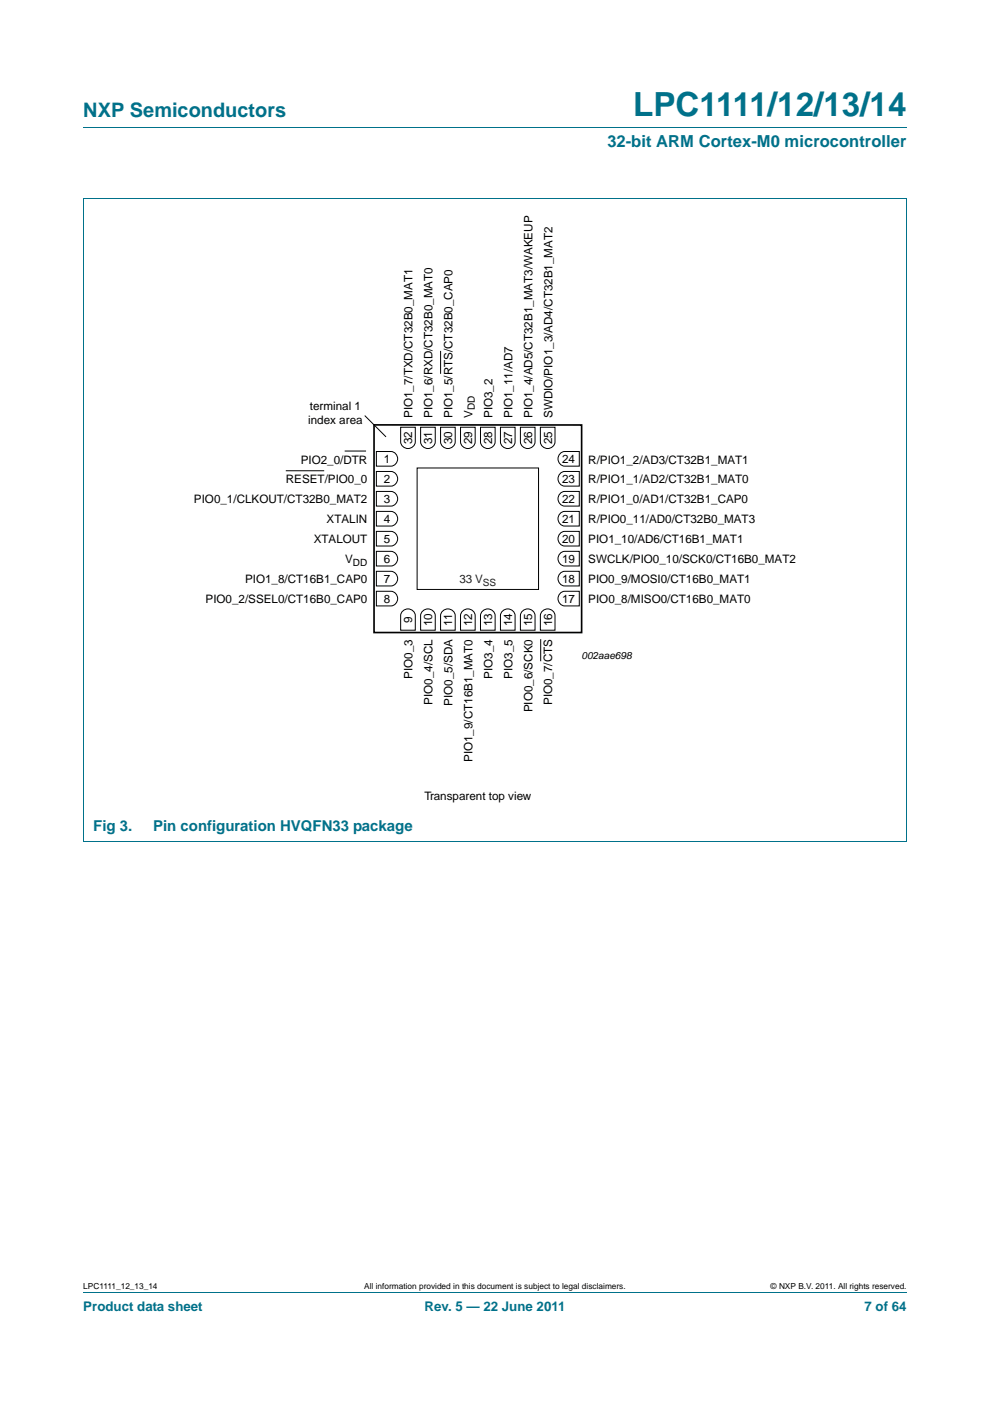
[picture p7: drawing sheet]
<svg xmlns="http://www.w3.org/2000/svg" width="210mm" height="297mm" viewBox="0 0 210 297" stroke-linecap="round" stroke-linejoin="round" font-family="sans-serif">
<defs><g id="words">
<text font-size="7" fill="#00718a" x="134.3" y="24.6">LPC1111/12/13/14</text>
<text font-size="4.2" fill="#00718a" x="17.7" y="24.9">NXP Semiconductors</text>
<text font-size="3.5" fill="#00718a" x="128.8" y="31.1">32-bit ARM Cortex-M0 microcontroller</text>
<g font-size="3.2" fill="#00718a">
<text x="19.8" y="176.3">Fig 3.</text>
<text x="32.5" y="176.3">Pin configuration HVQFN33 package</text>
</g>
<g font-size="2.8" fill="#00718a">
<text x="17.7" y="277.9">Product data sheet</text>
<text x="90" y="277.9">Rev. 5 — 22 June 2011</text>
<text x="183.4" y="277.9">7 of 64</text>
</g>
<g font-size="2.5">
<text x="65.4" y="90">index area</text>
<text x="65.7" y="87">terminal 1</text>
<text x="87.5" y="88.7" transform="rotate(-90 87.5 88.7)">PIO1_7/TXD/CT32B0_MAT1</text>
<text x="91.7" y="88.7" transform="rotate(-90 91.7 88.7)">PIO1_6/RXD/CT32B0_MAT0</text>
<text x="96" y="88.7" transform="rotate(-90 96 88.7)">PIO1_5/RTS/CT32B0_CAP0</text>
<text x="100.2" y="88.7" transform="rotate(-90 100.2 88.7)">V</text>
<text x="104.5" y="88.7" transform="rotate(-90 104.5 88.7)">PIO3_2</text>
<text x="108.7" y="88.7" transform="rotate(-90 108.7 88.7)">PIO1_11/AD7</text>
<text x="112.9" y="88.7" transform="rotate(-90 112.9 88.7)">PIO1_4/AD5/CT32B1_MAT3/WAKEUP</text>
<text x="117.2" y="88.7" transform="rotate(-90 117.2 88.7)">SWDIO/PIO1_3/AD4/CT32B1_MAT2</text>
<text x="87.4" y="94.2" transform="rotate(-90 87.4 94.2)">32</text>
<text x="91.7" y="94.2" transform="rotate(-90 91.7 94.2)">31</text>
<text x="95.9" y="94.2" transform="rotate(-90 95.9 94.2)">30</text>
<text x="100.1" y="94.2" transform="rotate(-90 100.1 94.2)">29</text>
<text x="104.4" y="94.2" transform="rotate(-90 104.4 94.2)">28</text>
<text x="108.6" y="94.2" transform="rotate(-90 108.6 94.2)">27</text>
<text x="112.8" y="94.2" transform="rotate(-90 112.8 94.2)">26</text>
<text x="117.1" y="94.2" transform="rotate(-90 117.1 94.2)">25</text>
<text x="63.8" y="98.3">PIO2_0/DTR</text>
<text x="81.4" y="98.2">1</text>
<text x="119.2" y="98.2">24</text>
<text x="124.8" y="98.3">R/PIO1_2/AD3/CT32B1_MAT1</text>
<text x="41.1" y="106.7">PIO0_1/CLKOUT/CT32B0_MAT2</text>
<text x="60.6" y="102.5">RESET/PIO0_0</text>
<text x="81.4" y="106.7">3</text>
<text x="81.4" y="102.4">2</text>
<text x="119.2" y="106.7">22</text>
<text x="119.2" y="102.4">23</text>
<text x="124.8" y="106.7">R/PIO1_0/AD1/CT32B1_CAP0</text>
<text x="124.8" y="102.5">R/PIO1_1/AD2/CT32B1_MAT0</text>
<text x="69.3" y="111">XTALIN</text>
<text x="81.4" y="110.9">4</text>
<text x="119.2" y="110.9">21</text>
<text x="124.8" y="111">R/PIO0_11/AD0/CT32B0_MAT3</text>
<text x="66.5" y="115.2">XTALOUT</text>
<text x="73.2" y="119.4">V</text>
<text x="81.4" y="119.4">6</text>
<text x="81.4" y="115.1">5</text>
<text x="119.2" y="119.4">19</text>
<text x="119.2" y="115.1">20</text>
<text x="124.8" y="119.4">SWCLK/PIO0_10/SCK0/CT16B0_MAT2</text>
<text x="124.8" y="115.2">PIO1_10/AD6/CT16B1_MAT1</text>
<text x="52" y="123.7">PIO1_8/CT16B1_CAP0</text>
<text x="81.4" y="123.6">7</text>
<text x="119.2" y="123.6">18</text>
<text x="124.8" y="123.7">PIO0_9/MOSI0/CT16B0_MAT1</text>
<text x="43.6" y="127.9">PIO0_2/SSEL0/CT16B0_CAP0</text>
<text x="81.4" y="127.8">8</text>
<text x="119.2" y="127.8">17</text>
<text x="124.8" y="127.9">PIO0_8/MISO0/CT16B0_MAT0</text>
<text x="87.4" y="132" transform="rotate(-90 87.4 132)">9</text>
<text x="91.7" y="132.7" transform="rotate(-90 91.7 132.7)">10</text>
<text x="95.9" y="132.7" transform="rotate(-90 95.9 132.7)">11</text>
<text x="100.1" y="132.7" transform="rotate(-90 100.1 132.7)">12</text>
<text x="104.4" y="132.7" transform="rotate(-90 104.4 132.7)">13</text>
<text x="108.6" y="132.7" transform="rotate(-90 108.6 132.7)">14</text>
<text x="112.8" y="132.7" transform="rotate(-90 112.8 132.7)">15</text>
<text x="117.1" y="132.7" transform="rotate(-90 117.1 132.7)">16</text>
<text x="87.5" y="143.9" transform="rotate(-90 87.5 143.9)">PIO0_3</text>
<text x="104.5" y="143.9" transform="rotate(-90 104.5 143.9)">PIO3_4</text>
<text x="108.7" y="143.9" transform="rotate(-90 108.7 143.9)">PIO3_5</text>
<text x="91.8" y="149.4" transform="rotate(-90 91.8 149.4)">PIO0_4/SCL</text>
<text x="96" y="149.7" transform="rotate(-90 96 149.7)">PIO0_5/SDA</text>
<text x="117.1" y="149.5" transform="rotate(-90 117.1 149.5)">PIO0_7/CTS</text>
<text x="112.9" y="151" transform="rotate(-90 112.9 151)">PIO0_6/SCK0</text>
<text x="100.2" y="161.6" transform="rotate(-90 100.2 161.6)">PIO1_9/CT16B1_MAT0</text>
<text x="90" y="169.7">Transparent top view</text>
</g>
<text font-size="2.5" fill="#231f20" x="97.5" y="123.7">33 V</text>
<g font-size="2.1">
<text x="100.7" y="87" transform="rotate(-90 100.7 87)">DD</text>
<text x="74.9" y="119.9">DD</text>
<text x="123.4" y="139.8">002aae698</text>
</g>
<text font-size="2.1" fill="#231f20" x="102.4" y="124.2">SS</text>
<g font-size="1.8">
<text x="17.7" y="273.3">LPC1111_12_13_14</text>
<text x="77.2" y="273.3">All information provided in this document is subject to legal disclaimers.</text>
<text x="163.5" y="273.3">© NXP B.V. 2011. All rights reserved.</text>
</g>
</g></defs>
<path d="M17.7 27h174.6M17.6 42.1h174.7M17.7 42.2v136.2M192.3 42.2v136.2M17.6 178.4h174.7M17.7 273.9h174.6" fill="none" stroke="#00718a" stroke-width=".21"/>
<path d="M79.3 90.1h44.1v44h-44.1z" fill="none" stroke="#000" stroke-width=".35"/>
<g fill="none" stroke="#000" stroke-width=".21">
<path d="M93.5 74.4v4.9M60.6 99.8h8.2M73.1 95.6h4.5M77.4 88.1l4.5 4.5M79.8 100h3.1a1.56 1.56 0 0 1 1.4 1.5 1.56 1.56 0 0 1-1.4 1.6h-3.1zM79.8 95.7h3.1a1.56 1.56 0 0 1 1.4 1.6 1.56 1.56 0 0 1-1.4 1.5h-3.1zM85 90.6h3.1v3.1a1.56 1.56 0 0 1-1.6 1.4 1.56 1.56 0 0 1-1.5-1.4zM88.5 99.2h25.7v25.8h-25.7zM89.2 90.6h3.1v3.1a1.56 1.56 0 0 1-1.5 1.4 1.56 1.56 0 0 1-1.6-1.4zM93.4 90.6h3.2v3.1a1.56 1.56 0 0 1-1.6 1.4 1.56 1.56 0 0 1-1.6-1.4zM97.7 90.6h3.1v3.1a1.56 1.56 0 0 1-1.6 1.4 1.56 1.56 0 0 1-1.5-1.4zM101.9 90.6h3.1v3.1a1.56 1.56 0 0 1-1.5 1.4 1.56 1.56 0 0 1-1.6-1.4z"/>
<path d="M106.1 90.6h3.2v3.1a1.56 1.56 0 0 1-1.6 1.4 1.56 1.56 0 0 1-1.6-1.4zM110.4 90.6h3.1v3.1a1.56 1.56 0 0 1-1.6 1.4 1.56 1.56 0 0 1-1.5-1.4zM114.6 90.6h3.1v3.1a1.56 1.56 0 0 1-1.5 1.4 1.56 1.56 0 0 1-1.6-1.4zM118.9 96.1l.9-.4h3.1v3.1h-3.1a1.57 1.57 0 0 1-1.4-1.1 1.57 1.57 0 0 1 .5-1.6zM79.8 116.9h3.1a1.56 1.56 0 0 1 1.4 1.5 1.56 1.56 0 0 1-1.4 1.6h-3.1zM79.8 112.7h3.1a1.56 1.56 0 0 1 1.4 1.5 1.56 1.56 0 0 1-1.4 1.6h-3.1zM79.8 108.4h3.1a1.56 1.56 0 0 1 1.4 1.6 1.56 1.56 0 0 1-1.4 1.5h-3.1zM79.8 104.2h3.1a1.56 1.56 0 0 1 1.4 1.5 1.56 1.56 0 0 1-1.4 1.6h-3.1zM118.9 117.2l.9-.3h3.1v3.1h-3.1a1.57 1.57 0 0 1-1.4-1.1 1.57 1.57 0 0 1 .5-1.7zM118.9 113l.9-.3h3.1v3.1h-3.1a1.57 1.57 0 0 1-1.4-1.1 1.57 1.57 0 0 1 .5-1.7zM118.9 108.8l.9-.4h3.1v3.1h-3.1a1.57 1.57 0 0 1-1.4-1.1 1.57 1.57 0 0 1 .5-1.6zM118.9 104.5l.9-.3h3.1v3.1h-3.1a1.57 1.57 0 0 1-1.4-1.1 1.57 1.57 0 0 1 .5-1.7z"/>
<path d="M118.9 100.3l.9-.3h3.1v3.1h-3.1a1.57 1.57 0 0 1-1.4-1.1 1.57 1.57 0 0 1 .5-1.7zM79.8 125.4h3.1a1.56 1.56 0 0 1 1.4 1.5 1.56 1.56 0 0 1-1.4 1.6h-3.1zM79.8 121.1h3.1a1.56 1.56 0 0 1 1.4 1.6 1.56 1.56 0 0 1-1.4 1.5h-3.1zM85.3 129.7a1.57 1.57 0 0 1 1.7-.5 1.57 1.57 0 0 1 1.1 1.3v3.1h-3.1v-3.1zM89.5 129.7a1.57 1.57 0 0 1 1.7-.5 1.57 1.57 0 0 1 1.1 1.3v3.1h-3.1v-3.1zM93.8 129.7a1.57 1.57 0 0 1 1.6-.5 1.57 1.57 0 0 1 1.2 1.3v3.1h-3.2v-3.1zM98 129.7a1.57 1.57 0 0 1 1.7-.5 1.57 1.57 0 0 1 1.1 1.3v3.1h-3.1v-3.1zM102.2 129.7a1.57 1.57 0 0 1 1.7-.5 1.57 1.57 0 0 1 1.1 1.3v3.1h-3.1v-3.1zM106.5 129.7a1.57 1.57 0 0 1 1.6-.5 1.57 1.57 0 0 1 1.2 1.3v3.1h-3.2v-3.1zM110.7 129.7a1.57 1.57 0 0 1 1.7-.5 1.57 1.57 0 0 1 1.1 1.3v3.1h-3.1v-3.1zM114.7 135.5v4.7M114.9 129.7a1.57 1.57 0 0 1 1.7-.5 1.57 1.57 0 0 1 1.1 1.3v3.1h-3.1v-3.1z"/>
<path d="M118.9 125.7l.9-.3h3.1v3.1h-3.1a1.57 1.57 0 0 1-1.4-1.1 1.57 1.57 0 0 1 .5-1.7zM118.9 121.5l.9-.4h3.1v3.1h-3.1a1.57 1.57 0 0 1-1.4-1.1 1.57 1.57 0 0 1 .5-1.6z"/>
</g>
<use href="#words"/>
</svg>
